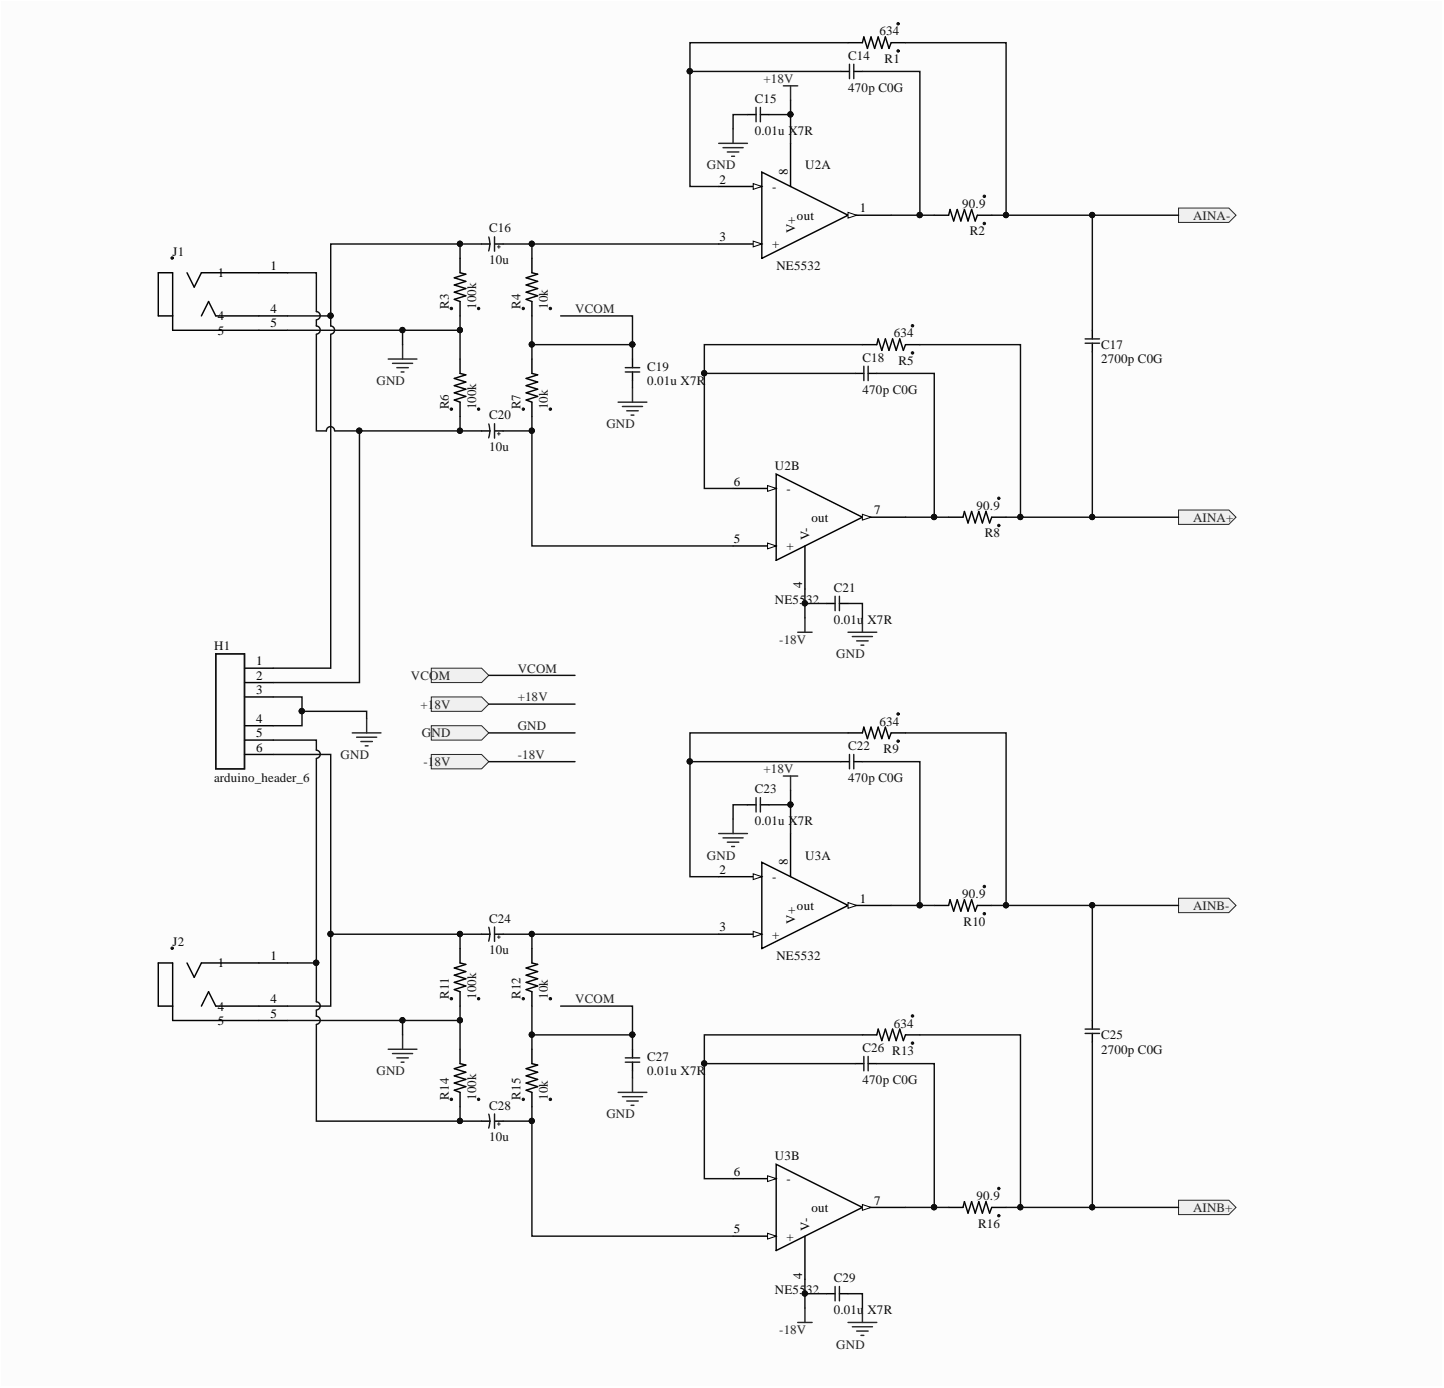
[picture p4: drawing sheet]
<svg xmlns="http://www.w3.org/2000/svg" width="255mm" height="245mm" viewBox="0 0 255 245" stroke-linecap="round" stroke-linejoin="round" font-family="sans-serif">
<defs><g id="words">
<g font-size="2.3" fill="#0e0e0e">
<text x="149.6" y="10.6">C14</text>
<text x="155.1" y="6.3">634</text>
<text x="156" y="11.1">R1</text>
<text x="149.6" y="16.1">470p C0G</text>
<text x="133.1" y="18.2">C15</text>
<text x="133.1" y="23.8">0.01u X7R</text>
<text x="142" y="29.8">U2A</text>
<text x="86.3" y="41">C16</text>
<text x="169.7" y="36.7">90.9</text>
<text x="171.1" y="41.5">R2</text>
<text x="30.4" y="45.1">J1</text>
<text x="86.3" y="46.6">10u</text>
<text x="136.9" y="47.6">NE5532</text>
<text x="79.2" y="54.5" transform="rotate(-90 79.2 54.5)">R3</text>
<text x="84" y="54.5" transform="rotate(-90 84 54.5)">100k</text>
<text x="91.8" y="54.5" transform="rotate(-90 91.8 54.5)">R4</text>
<text x="96.6" y="54.5" transform="rotate(-90 96.6 54.5)">10k</text>
<text x="157.6" y="59.5">634</text>
<text x="114.1" y="65.4">C19</text>
<text x="152.2" y="63.8">C18</text>
<text x="158.5" y="64.3">R5</text>
<text x="194.2" y="61.6">C17</text>
<text x="194.2" y="64.1">2700p C0G</text>
<text x="114.1" y="67.9">0.01u X7R</text>
<text x="152.2" y="69.4">470p C0G</text>
<text x="79.2" y="72.2" transform="rotate(-90 79.2 72.2)">R6</text>
<text x="84" y="72.2" transform="rotate(-90 84 72.2)">100k</text>
<text x="86.3" y="74">C20</text>
<text x="91.8" y="72.2" transform="rotate(-90 91.8 72.2)">R7</text>
<text x="96.6" y="72.2" transform="rotate(-90 96.6 72.2)">10k</text>
<text x="86.3" y="79.6">10u</text>
<text x="136.7" y="82.9">U2B</text>
<text x="172.3" y="90">90.9</text>
<text x="173.7" y="94.8">R8</text>
<text x="136.7" y="106.5">NE55</text>
<text x="142.2" y="106.5">32</text>
<text x="147.1" y="104.4">C21</text>
<text x="147.1" y="110">0.01u</text>
<text x="153" y="110">X7R</text>
<text x="37.8" y="114.6">H1</text>
<text x="155.1" y="128">634</text>
<text x="37.8" y="137.9">arduino_header_6</text>
<text x="149.6" y="132.3">C22</text>
<text x="149.6" y="137.9">470p C0G</text>
<text x="155.9" y="132.8">R9</text>
<text x="133.1" y="139.9">C23</text>
<text x="133.1" y="145.5">0.01u X7R</text>
<text x="142" y="151.6">U3A</text>
<text x="169.7" y="158.5">90.9</text>
<text x="30.4" y="166.8">J2</text>
<text x="86.3" y="162.8">C24</text>
<text x="170" y="163.3">R10</text>
<text x="86.3" y="168.4">10u</text>
<text x="136.9" y="169.4">NE5532</text>
<text x="79.2" y="176.2" transform="rotate(-90 79.2 176.2)">R11</text>
<text x="84" y="176.2" transform="rotate(-90 84 176.2)">100k</text>
<text x="91.8" y="176.2" transform="rotate(-90 91.8 176.2)">R12</text>
<text x="96.6" y="176.2" transform="rotate(-90 96.6 176.2)">10k</text>
<text x="152.2" y="185.6">C26 R13</text>
<text x="157.6" y="181.3">634</text>
<text x="194.2" y="183.3">C25</text>
<text x="194.2" y="185.9">2700p C0G</text>
<text x="114.1" y="187.1">C27</text>
<text x="114.1" y="189.7">0.01u X7R</text>
<text x="152.2" y="191.2">470p C0G</text>
<text x="79.2" y="194" transform="rotate(-90 79.2 194)">R14</text>
<text x="84" y="194" transform="rotate(-90 84 194)">100k</text>
<text x="86.3" y="195.8">C28</text>
<text x="91.8" y="194" transform="rotate(-90 91.8 194)">R15</text>
<text x="96.6" y="194" transform="rotate(-90 96.6 194)">10k</text>
<text x="86.3" y="201.3">10u</text>
<text x="136.7" y="204.6">U3B</text>
<text x="172.3" y="211.7">90.9</text>
<text x="172.5" y="216.6">R16</text>
<text x="147.1" y="226.2">C29</text>
<text x="136.7" y="228.2">NE55</text>
<text x="142.2" y="228.2">32</text>
<text x="147.1" y="231.8">0.01u</text>
<text x="153" y="231.8">X7R</text>
</g>
<g font-size="2.3" fill="#262626">
<text x="134.7" y="14.6">+18V</text>
<text x="124.7" y="29.8">GND</text>
<text x="210.4" y="38.7">AINA-</text>
<text x="101.5" y="55.2">VCOM</text>
<text x="66.4" y="67.9">GND</text>
<text x="107" y="75.5">GND</text>
<text x="210.4" y="92">AINA+</text>
<text x="137.5" y="113.6">-18V</text>
<text x="72.5" y="119.9">VCOM</text>
<text x="91.3" y="118.6">VCOM</text>
<text x="147.5" y="116.1">GND</text>
<text x="74.2" y="125">+1</text>
<text x="76.6" y="125">8V</text>
<text x="91.3" y="123.7">+18V</text>
<text x="74.4" y="130.1">G</text>
<text x="76.1" y="130.1">ND</text>
<text x="91.3" y="128.8">GND</text>
<text x="60.1" y="133.9">GND</text>
<text x="74.7" y="135.1">-1</text>
<text x="76.6" y="135.1">8V</text>
<text x="91.3" y="133.9">-18V</text>
<text x="134.7" y="136.4">+18V</text>
<text x="124.7" y="151.6">GND</text>
<text x="210.4" y="160.5">AINB-</text>
<text x="101.5" y="177">VCOM</text>
<text x="66.4" y="189.7">GND</text>
<text x="107" y="197.3">GND</text>
<text x="210.4" y="213.8">AINB+</text>
<text x="137.5" y="235.3">-18V</text>
<text x="147.5" y="237.9">GND</text>
</g>
<g font-size="2.3">
<text x="126.9" y="32.4">2</text>
<text x="136.2" y="33.7">-</text>
<text x="139" y="30.9" transform="rotate(-90 139 30.9)">8</text>
<text x="140.2" y="41.2" transform="rotate(-90 140.2 41.2)">V+</text>
<text x="140.6" y="38.7">out</text>
<text x="151.6" y="37.5">1</text>
<text x="47.7" y="47.6">1</text>
<text x="126.9" y="42.5">3</text>
<text x="136.2" y="43.8">+</text>
<text x="38.4" y="48.9">1</text>
<text x="38.4" y="59">5</text>
<text x="38.4" y="56.5">4</text>
<text x="47.7" y="57.8">5</text>
<text x="47.7" y="55.2">4</text>
<text x="129.4" y="85.7">6</text>
<text x="138.7" y="86.9">-</text>
<text x="129.4" y="95.8">5</text>
<text x="142.8" y="95.3" transform="rotate(-90 142.8 95.3)">V-</text>
<text x="143.1" y="92">out</text>
<text x="154.2" y="90.7">7</text>
<text x="138.7" y="97.1">+</text>
<text x="141.5" y="103.8" transform="rotate(-90 141.5 103.8)">4</text>
<text x="45.2" y="117.4">1</text>
<text x="45.2" y="119.9">2</text>
<text x="45.2" y="122.4">3</text>
<text x="45.2" y="127.5">4</text>
<text x="45.2" y="130.1">5</text>
<text x="45.2" y="132.6">6</text>
<text x="126.9" y="154.2">2</text>
<text x="136.2" y="155.4">-</text>
<text x="139" y="152.6" transform="rotate(-90 139 152.6)">8</text>
<text x="140.6" y="160.5">out</text>
<text x="151.6" y="159.2">1</text>
<text x="126.9" y="164.3">3</text>
<text x="136.2" y="165.6">+</text>
<text x="140.2" y="162.9" transform="rotate(-90 140.2 162.9)">V+</text>
<text x="38.4" y="170.6">1</text>
<text x="47.7" y="169.4">1</text>
<text x="38.4" y="178.2">4</text>
<text x="47.7" y="179.5">5</text>
<text x="47.7" y="177">4</text>
<text x="38.4" y="180.8">5</text>
<text x="129.4" y="207.4">6</text>
<text x="138.7" y="208.7">-</text>
<text x="143.1" y="213.8">out</text>
<text x="154.2" y="212.5">7</text>
<text x="129.4" y="217.6">5</text>
<text x="138.7" y="218.8">+</text>
<text x="142.8" y="217.1" transform="rotate(-90 142.8 217.1)">V-</text>
<text x="141.5" y="225.5" transform="rotate(-90 141.5 225.5)">4</text>
</g>
</g></defs>
<path d="M.3 .2h254v244.2h-254z" fill="#fcfcfc" stroke="#000" stroke-width=".18"/>
<path d="M134.4 30.4l15.2 7.6-15.2 7.6zM149.6 38h7.6M81.1 45.6v2.5l1.1 .3-2.1 .6 2.1 .6-2.1 .7 2.1 .6-2.1 .6 2.1 .7-2.1 .6 1 .4v2.5M84.9 43h1.6M87.2 43h1.6M93.8 45.6v2.5l1 .3-2 .6 2 .6-2 .7 2 .6-2 .6 2 .7-2 .6 1 .4v2.5M81.1 63.3v2.6l1.1 .2-2.1 .7 2.1 .6-2.1 .6 2.1 .7-2.1 .6 2.1 .6-2.1 .7 1 .3v2.6M84.9 76h1.6M87.2 76h1.6M93.8 63.3v2.6l1 .2-2 .7 2 .6-2 .6 2 .7-2 .6 2 .6-2 .7 1 .3v2.6M111.6 63.3v1.6M111.6 65.6v1.5" fill="none" stroke="#000" stroke-width=".25"/>
<g fill="#0e0e0e" stroke="#0e0e0e" stroke-width=".18">
<circle cx="79.6" cy="54.4" r=".22"/>
<circle cx="84.4" cy="54.4" r=".21"/>
<circle cx="79.6" cy="72.2" r=".22"/>
<circle cx="84.4" cy="72.2" r=".21"/>
<circle cx="92.3" cy="54.4" r=".21"/>
<circle cx="97.1" cy="54.4" r=".22"/>
<circle cx="92.3" cy="72.2" r=".21"/>
<circle cx="97.1" cy="72.2" r=".22"/>
</g>
<path d="M68.5 63.3h5M69.2 64.1h3.6M70 64.9h2M70.8 65.6h.5M71 60.8v2.5M109 70.9h5.1M109.8 71.7h3.5M110.6 72.5h2M111.3 73.2h.5M111.6 68.4v2.5" fill="none" stroke="#262626" stroke-width=".25"/>
<path d="M86.2 41.8a4 4 0 0 1 0 2.5M87.2 41.8v2.5M86.2 74.8a4 4 0 0 1 0 2.4M87.2 74.7v2.6M110.3 64.9h2.5M110.3 65.6h2.5" fill="none" stroke="#1c1c1c" stroke-width=".25"/>
<path d="M87.7 43.5h.5M88 43.3v.5M87.7 76.5h.5M88 76.3v.5" fill="none" stroke="#1c1c1c" stroke-width=".18"/>
<path d="M149.6 37.5l1.5 .5-1.5 .5z" fill="#fcfcfc"/>
<path d="M149.6 37.5l1.5 .5-1.5 .5z" fill="none" stroke="#000" stroke-width=".18"/>
<path d="M139.4 25.3v7.6M126.8 43h7.6" fill="none" stroke="#000" stroke-width=".25"/>
<path d="M132.9 42.5l1.5 .5-1.5 .5z" fill="#fcfcfc"/>
<path d="M132.9 42.5l1.5 .5-1.5 .5z" fill="none" stroke="#000" stroke-width=".18"/>
<path d="M126.8 32.9h7.6" fill="none" stroke="#000" stroke-width=".25"/>
<path d="M132.9 32.4l1.5 .5-1.5 .5z" fill="#fcfcfc"/>
<path d="M132.9 32.4l1.5 .5-1.5 .5z" fill="none" stroke="#000" stroke-width=".18"/>
<path d="M136.9 83.6l15.2 7.6-15.2 7.6zM152.1 91.2h7.6" fill="none" stroke="#000" stroke-width=".25"/>
<path d="M152.1 90.7l1.5 .5-1.5 .5z" fill="#fcfcfc"/>
<path d="M152.1 90.7l1.5 .5-1.5 .5z" fill="none" stroke="#000" stroke-width=".18"/>
<path d="M129.3 96.3h7.6M142 96.3v7.6" fill="none" stroke="#000" stroke-width=".25"/>
<path d="M135.4 95.8l1.5 .5-1.5 .5z" fill="#fcfcfc"/>
<path d="M135.4 95.8l1.5 .5-1.5 .5z" fill="none" stroke="#000" stroke-width=".18"/>
<path d="M129.3 86.2h7.6" fill="none" stroke="#000" stroke-width=".25"/>
<path d="M135.4 85.6l1.5 .6-1.5 .5z" fill="#fcfcfc"/>
<path d="M135.4 85.6l1.5 .6-1.5 .5z" fill="none" stroke="#000" stroke-width=".18"/>
<g fill="none" stroke="#262626" stroke-width=".25">
<path d="M138.2 15.1h2.5M139.4 15.1v2.6M126.8 25.3h5M127.5 26h3.6M128.3 26.8h2M129.1 27.6h.5M129.3 22.7v2.6M140.7 111.5h2.5M142 109v2.5M149.6 111.5h5.1M150.3 112.3h3.6M151.1 113h2"/>
<path d="M151.9 113.8h.5M152.1 109v2.5"/>
</g>
<g fill="none" stroke="#000" stroke-width=".25">
<path d="M148.3 12.6h1.5M149.6 7.5h2.5l.3-1 .6 2 .6-2 .7 2 .6-2 .6 2 .7-2 .6 2 .4-1h2.5M150.6 12.6h1.5M131.8 20.2h1.6M134.1 20.2h1.5M164.8 38h2.5l.3-1 .6 2 .6-2 .7 2 .6-2 .6 2 .7-2 .6 2 .4-1h2.5M192.7 58.3v1.5M150.9 65.9h1.5M152.1 60.8h2.6l.2-1 .6 2 .7-2 .6 2 .6-2 .7 2 .6-2 .6 2 .4-1h2.6M153.1 65.9h1.6M192.7 60.5v1.6M167.3 91.2h2.6l.2-1 .6 2 .7-2 .6 2 .6-2 .7 2 .6-2 .7 2 .3-1h2.6"/>
<path d="M145.8 106.4h1.5M148.1 106.4h1.5"/>
</g>
<path d="M133.4 18.9v2.6M134.1 18.9v2.6M149.8 11.3v2.6M150.6 11.3v2.6M191.4 59.8h2.5M152.4 64.6v2.5M153.1 64.6v2.5M191.4 60.5h2.5M147.3 105.2v2.5M148.1 105.2v2.5" fill="none" stroke="#1c1c1c" stroke-width=".25"/>
<g fill="#0e0e0e" stroke="#0e0e0e" stroke-width=".18">
<circle cx="158.4" cy="9" r=".22"/>
<circle cx="158.4" cy="4.2" r=".22"/>
<circle cx="173.6" cy="39.4" r=".22"/>
<circle cx="173.6" cy="34.6" r=".22"/>
<circle cx="161" cy="62.3" r=".22"/>
<circle cx="161" cy="57.5" r=".22"/>
<circle cx="176.2" cy="92.7" r=".21"/>
<circle cx="176.2" cy="87.9" r=".21"/>
</g>
<g fill="#f0f0f0" stroke="#262626" stroke-width=".18">
<path d="M207.9 36.7h8.9l1.2 1.3-1.2 1.2h-8.9z" fill-rule="evenodd"/>
<path d="M207.9 90h8.9l1.2 1.2-1.2 1.3h-8.9z" fill-rule="evenodd"/>
</g>
<g fill="none" stroke="#000" stroke-width=".25">
<path d="M30.5 55.7h-2.6v-7.6h2.6v10.2h20.2M33 48.1l1.3 2.5 1.2-2.5h15.2M35.5 55.7l1.3-2.5 1.3 2.5h12.6M134.4 152.1l15.2 7.6-15.2 7.6zM149.6 159.7h7.6M81.1 167.3v2.6l1.1 .2-2.1 .6 2.1 .7-2.1 .6 2.1 .6-2.1 .7 2.1 .6-2.1 .6 1 .4v2.6M84.9 164.8h1.6M87.2 164.8h1.6M93.8 167.3v2.6l1 .2-2 .6 2 .7-2 .6 2 .6-2 .7 2 .6-2 .6 1 .4v2.6M81.1 185.1v2.5l1.1 .3-2.1 .6 2.1 .6-2.1 .7 2.1 .6-2.1 .6 2.1 .7-2.1 .6 1 .4v2.5M84.9 197.8h1.6M87.2 197.8h1.6"/>
<path d="M93.8 185.1v2.5l1 .3-2 .6 2 .6-2 .7 2 .6-2 .6 2 .7-2 .6 1 .4v2.5M111.6 185.1v1.5M111.6 187.4v1.5"/>
</g>
<g fill="#0e0e0e" stroke="#0e0e0e" stroke-width=".18">
<circle cx="30.4" cy="45.5" r=".22"/>
<circle cx="79.6" cy="176.2" r=".22"/>
<circle cx="84.4" cy="176.2" r=".21"/>
<circle cx="79.6" cy="193.9" r=".22"/>
<circle cx="84.4" cy="193.9" r=".21"/>
<circle cx="92.3" cy="176.2" r=".21"/>
<circle cx="97.1" cy="176.2" r=".22"/>
<circle cx="92.3" cy="193.9" r=".21"/>
<circle cx="97.1" cy="193.9" r=".22"/>
</g>
<path d="M68.5 185.1h5M69.2 185.8h3.6M70 186.6h2M70.8 187.4h.5M71 182.5v2.6M109 192.7h5.1M109.8 193.4h3.5M110.6 194.2h2M111.3 195h.5M111.6 190.1v2.6" fill="none" stroke="#262626" stroke-width=".25"/>
<path d="M86.2 163.6a4 4 0 0 1 0 2.4M87.2 163.5v2.6M86.2 196.5a4 4 0 0 1 0 2.5M87.2 196.5v2.5M110.3 186.6h2.5M110.3 187.4h2.5" fill="none" stroke="#1c1c1c" stroke-width=".25"/>
<path d="M87.7 165.3h.5M88 165v.5M87.7 198.3h.5M88 198v.5" fill="none" stroke="#1c1c1c" stroke-width=".18"/>
<path d="M149.6 159.2l1.5 .5-1.5 .5z" fill="#fcfcfc"/>
<path d="M149.6 159.2l1.5 .5-1.5 .5z" fill="none" stroke="#000" stroke-width=".18"/>
<path d="M139.4 147v7.6M126.8 164.8h7.6" fill="none" stroke="#000" stroke-width=".25"/>
<path d="M132.9 164.3l1.5 .5-1.5 .5z" fill="#fcfcfc"/>
<path d="M132.9 164.3l1.5 .5-1.5 .5z" fill="none" stroke="#000" stroke-width=".18"/>
<path d="M126.8 154.6h7.6" fill="none" stroke="#000" stroke-width=".25"/>
<path d="M132.9 154.1l1.5 .5-1.5 .5z" fill="#fcfcfc"/>
<path d="M132.9 154.1l1.5 .5-1.5 .5z" fill="none" stroke="#000" stroke-width=".18"/>
<path d="M136.9 205.4l15.2 7.6-15.2 7.6zM152.1 213h7.6" fill="none" stroke="#000" stroke-width=".25"/>
<path d="M152.1 212.5l1.5 .5-1.5 .5z" fill="#fcfcfc"/>
<path d="M152.1 212.5l1.5 .5-1.5 .5z" fill="none" stroke="#000" stroke-width=".18"/>
<path d="M129.3 218h7.6M142 218v7.7" fill="none" stroke="#000" stroke-width=".25"/>
<path d="M135.4 217.5l1.5 .5-1.5 .6z" fill="#fcfcfc"/>
<path d="M135.4 217.5l1.5 .5-1.5 .6z" fill="none" stroke="#000" stroke-width=".18"/>
<path d="M129.3 207.9h7.6" fill="none" stroke="#000" stroke-width=".25"/>
<path d="M135.4 207.4l1.5 .5-1.5 .5z" fill="#fcfcfc"/>
<path d="M135.4 207.4l1.5 .5-1.5 .5z" fill="none" stroke="#000" stroke-width=".18"/>
<g fill="none" stroke="#262626" stroke-width=".25">
<path d="M138.2 136.9h2.5M139.4 136.9v2.5M126.8 147h5M127.5 147.8h3.6M128.3 148.6h2M129.1 149.3h.5M129.3 144.5v2.5M140.7 233.3h2.5M142 230.7v2.6M149.6 233.3h5.1M150.3 234h3.6M151.1 234.8h2"/>
<path d="M151.9 235.5h.5M152.1 230.7v2.6"/>
</g>
<g fill="none" stroke="#000" stroke-width=".25">
<path d="M148.3 134.3h1.5M149.6 129.3h2.5l.3-1 .6 2 .6-2 .7 2 .6-2 .6 2 .7-2 .6 2 .4-1h2.5M150.6 134.3h1.5M131.8 142h1.6M134.1 142h1.5M164.8 159.7h2.5l.3-1 .6 2 .6-2 .7 2 .6-2 .6 2 .7-2 .6 2 .4-1h2.5M150.9 187.6h1.5M152.1 182.5h2.6l.2-1 .6 2.1 .7-2.1 .6 2.1 .6-2.1 .7 2.1 .6-2.1 .6 2.1 .4-1.1h2.6M153.1 187.6h1.6M192.7 180v1.5M192.7 182.3v1.5M167.3 213h2.6l.2-1 .6 2 .7-2 .6 2 .6-2 .7 2 .6-2 .7 2 .3-1h2.6"/>
<path d="M145.8 228.2h1.5M148.1 228.2h1.5"/>
</g>
<path d="M149.8 133.1v2.5M150.6 133.1v2.5M133.4 140.7v2.5M134.1 140.7v2.5M152.4 186.3v2.6M153.1 186.3v2.6M191.4 182.3h2.5M191.4 181.5h2.5M147.3 226.9v2.6M148.1 226.9v2.6" fill="none" stroke="#1c1c1c" stroke-width=".25"/>
<g fill="#0e0e0e" stroke="#0e0e0e" stroke-width=".18">
<circle cx="158.4" cy="130.7" r=".22"/>
<circle cx="158.4" cy="125.9" r=".22"/>
<circle cx="173.6" cy="161.2" r=".22"/>
<circle cx="173.6" cy="156.4" r=".22"/>
<circle cx="161" cy="184" r=".22"/>
<circle cx="161" cy="179.2" r=".22"/>
<circle cx="176.2" cy="214.4" r=".21"/>
<circle cx="176.2" cy="209.6" r=".21"/>
</g>
<g fill="#f0f0f0" stroke="#262626" stroke-width=".18">
<path d="M207.9 158.4h8.9l1.2 1.3-1.2 1.3h-8.9z" fill-rule="evenodd"/>
<path d="M207.9 211.7h8.9l1.2 1.3-1.2 1.2h-8.9z" fill-rule="evenodd"/>
</g>
<path d="M30.5 177.5h-2.6v-7.6h2.6v10.1h20.2M33 169.9l1.3 2.5 1.2-2.5h15.2M35.5 177.5l1.3-2.6 1.3 2.6h12.6" fill="none" stroke="#000" stroke-width=".25"/>
<circle cx="30.4" cy="167.3" r=".22" fill="#0e0e0e" stroke="#0e0e0e" stroke-width=".18"/>
<g fill="#f0f0f0" stroke="#262626" stroke-width=".18">
<path d="M76.1 117.9h8.8l1.3 1.2-1.3 1.3h-8.8z" fill-rule="evenodd"/>
<path d="M76.1 122.9h8.8l1.3 1.3-1.3 1.3h-8.8z" fill-rule="evenodd"/>
<path d="M76.1 128h8.8l1.3 1.3-1.3 1.2h-8.8z" fill-rule="evenodd"/>
<path d="M76.1 133.1h8.8l1.3 1.2-1.3 1.3h-8.8z" fill-rule="evenodd"/>
</g>
<g fill="none" stroke="#0e0e0e" stroke-width=".25">
<path d="M139.4 17.7v7.6M148.3 12.6h-26.6v20.3h5.1M149.6 7.5h-27.9v5.1M152.1 12.6h10.2v25.4h-5.1M159.7 7.5h17.8v30.5h-2.6M131.8 20.2h-2.5v2.5M135.6 20.2h3.8M162.3 38h2.5M177.5 38h30.4M192.7 38v20.3M50.7 48.1h5.1v6.9a.72 .72 0 0 1 .7 .7 .72 .72 0 0 1-.7 .7M50.7 58.3h20.3"/>
<path d="M55.8 56.5v1a.72 .72 0 0 1 .7 .7 .72 .72 0 0 1-.7 .7M55.8 59v17h1.8a.72 .72 0 0 1 .7-.7 .72 .72 0 0 1 .7 .7M58.3 55.7v1.8a.72 .72 0 0 1 .7 .7 .72 .72 0 0 1-.7 .7M58.3 59v58.9h-10.1M81.1 58.3h-10.1v2.5M81.1 55.7v7.6M81.1 43v2.6M84.9 43h-26.6v12.7h-7.6M88.8 43h5v2.6M93.8 55.7v7.6M93.8 43h33M98.9 55.7h12.7v5.1"/>
<path d="M59.1 76h25.8M63.4 76v44.4h-15.2M81.1 73.5v2.5M93.8 73.5v2.5h-5M93.8 60.8h17.8v2.5M93.8 76v20.3h35.5M111.6 67.1v1.3M150.9 65.9h-26.7v20.3h5.1M152.1 60.8h-27.9v5.1M154.7 65.9h10.1v25.3h-5.1M162.3 60.8h17.7v30.4h-2.5M192.7 62.1v29.1"/>
<path d="M164.8 91.2h2.5M180 91.2h27.9M86.2 119.1h15.2M142 103.9v5.1M142 106.4h3.8M149.6 106.4h2.5v2.6M48.2 133.1h10.1v31.7M48.2 130.5h7.6v1.8a.72 .72 0 0 1 .7 .7 .72 .72 0 0 1-.7 .8M48.2 122.9h5.1v2.6h11.4v1.2M53.3 125.5v2.5h-5.1M55.8 133.8v36.1M86.2 124.2h15.2"/>
<path d="M86.2 129.3h15.2M86.2 134.3h15.2M139.4 139.4v7.6M148.3 134.3h-26.6v20.3h5.1M149.6 129.3h-27.9v5M152.1 134.3h10.2v25.4h-5.1M159.7 129.3h17.8v30.4h-2.6M131.8 142h-2.5v2.5M135.6 142h3.8M162.3 159.7h2.5M177.5 159.7h30.4M192.7 159.7v20.3"/>
<path d="M50.7 169.9h5.1v6.8a.72 .72 0 0 1 .7 .7 .72 .72 0 0 1-.7 .7M55.8 178.2v1a.72 .72 0 0 1 .7 .8 .72 .72 0 0 1-.7 .7M81.1 177.5v7.6M81.1 164.8v2.5M84.9 164.8h-26.6v12.7h-7.6M88.8 164.8h5v2.5M93.8 177.5v7.6M93.8 164.8h33M98.9 177.5h12.7v5M50.7 180h20.3M55.8 180.8v17h29.1M81.1 180h-10.1v2.5"/>
<path d="M81.1 195.2v2.6M93.8 195.2v2.6h-5M93.8 182.5h17.8v2.6M93.8 197.8v20.2h35.5M111.6 188.9v1.2M150.9 187.6h-26.7v20.3h5.1M152.1 182.5h-27.9v5.1M154.7 187.6h10.1v25.4h-5.1M162.3 182.5h17.7v30.5h-2.5M192.7 183.8v29.2M164.8 213h2.5M180 213h27.9"/>
<path d="M142 225.7v5M142 228.2h3.8M149.6 228.2h2.5v2.5"/>
</g>
<g fill="#0e0e0e" stroke="#0e0e0e" stroke-width=".18">
<circle cx="81.1" cy="43" r=".46"/>
<circle cx="71" cy="58.2" r=".46"/>
<circle cx="81.1" cy="58.2" r=".46"/>
<circle cx="81.1" cy="76" r=".46"/>
<circle cx="93.8" cy="76" r=".46"/>
<circle cx="93.8" cy="43" r=".46"/>
<circle cx="93.8" cy="60.8" r=".46"/>
<circle cx="111.5" cy="60.8" r=".47"/>
<circle cx="141.9" cy="106.4" r=".46"/>
<circle cx="139.4" cy="20.2" r=".46"/>
<circle cx="121.7" cy="12.6" r=".47"/>
<circle cx="162.2" cy="37.9" r=".47"/>
<circle cx="177.4" cy="37.9" r=".46"/>
<circle cx="124.2" cy="65.8" r=".46"/>
<circle cx="164.8" cy="91.2" r=".47"/>
<circle cx="180" cy="91.2" r=".46"/>
<circle cx="192.6" cy="91.2" r=".46"/>
<circle cx="192.6" cy="37.9" r=".46"/>
<circle cx="81.1" cy="164.7" r=".46"/>
<circle cx="71" cy="180" r=".46"/>
<circle cx="81.1" cy="180" r=".46"/>
<circle cx="81.1" cy="197.7" r=".46"/>
<circle cx="93.8" cy="197.7" r=".46"/>
<circle cx="93.8" cy="164.7" r=".46"/>
<circle cx="93.8" cy="182.5" r=".46"/>
<circle cx="111.5" cy="182.5" r=".47"/>
<circle cx="141.9" cy="228.2" r=".46"/>
<circle cx="139.4" cy="141.9" r=".46"/>
<circle cx="121.7" cy="134.3" r=".47"/>
<circle cx="162.2" cy="159.7" r=".47"/>
<circle cx="177.4" cy="159.7" r=".46"/>
<circle cx="124.2" cy="187.6" r=".46"/>
<circle cx="164.8" cy="212.9" r=".47"/>
<circle cx="180" cy="212.9" r=".46"/>
<circle cx="192.6" cy="212.9" r=".46"/>
<circle cx="192.6" cy="159.7" r=".46"/>
<circle cx="58.3" cy="55.7" r=".47"/>
<circle cx="63.4" cy="76" r=".47"/>
<circle cx="58.3" cy="164.7" r=".47"/>
<circle cx="55.8" cy="169.8" r=".47"/>
<circle cx="53.2" cy="125.4" r=".47"/>
</g>
<path d="M38.1 115.3h5v20.3h-5z" fill="none" stroke="#151515" stroke-width=".25"/>
<path d="M43.1 117.9h5.1M43.1 120.4h5.1M43.1 122.9h5.1M43.1 128h5.1M43.1 130.5h5.1M43.1 133.1h5.1" fill="none" stroke="#000" stroke-width=".25"/>
<path d="M62.1 129.3h5.1M62.9 130h3.5M63.7 130.8h2M64.4 131.6h.5M64.7 126.7v2.6" fill="none" stroke="#262626" stroke-width=".25"/>
<use href="#words"/>
</svg>
